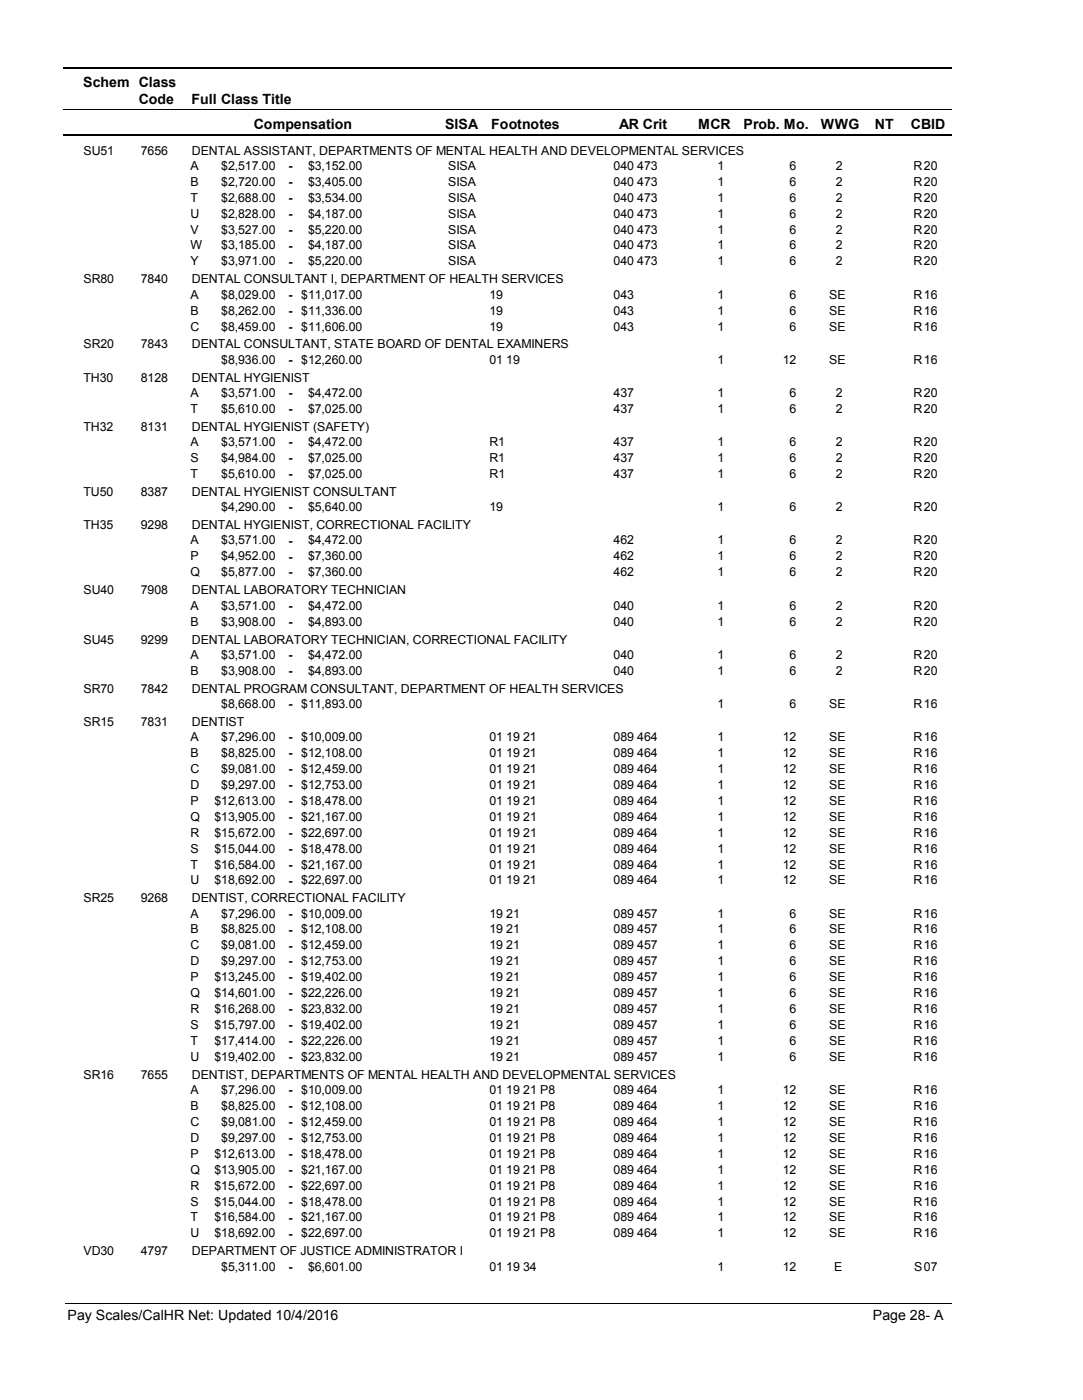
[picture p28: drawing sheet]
<svg xmlns="http://www.w3.org/2000/svg" width="216mm" height="279mm" viewBox="0 0 216 279" stroke-linecap="round" stroke-linejoin="round" font-family="sans-serif">
<defs><g id="words">
<g font-size="2.8">
<text x="16.6" y="17.3">Schem Class</text>
<text x="27.7" y="20.7">Code</text>
<text x="38.2" y="20.7">Full Class Title</text>
<text x="50.6" y="25.7">Compensation</text>
<text x="88.7" y="25.7">SISA</text>
<text x="98" y="25.7">Footnotes</text>
<text x="123.5" y="25.7">AR Crit</text>
<text x="139.2" y="25.7">MCR</text>
<text x="148.3" y="25.7">Prob. Mo.</text>
<text x="163.7" y="25.7">WWG</text>
<text x="174.5" y="25.7">NT</text>
<text x="181.6" y="25.7">CBID</text>
<text x="13.5" y="263.5">Pay Scales/CalHR Net: Updated 10/4/2016</text>
<text x="174.1" y="263.5">Page 28- A</text>
</g>
<g font-size="2.5">
<text x="16.6" y="30.8">SU51</text>
<text x="28.1" y="30.8">7656</text>
<text x="38" y="33.9">A</text>
<text x="38.2" y="30.8">DENTAL ASSISTANT, DEPARTMENTS OF MENTAL HEALTH AND DEVELOPMENTAL SERVICES</text>
<text x="44.1" y="33.9">$2,517.00</text>
<text x="57.5" y="33.9">-</text>
<text x="61.4" y="33.9">$3,152.00</text>
<text x="89.4" y="33.9">SISA</text>
<text x="122.4" y="33.9">040 473</text>
<text x="143.1" y="33.9">1</text>
<text x="157.5" y="33.9">6</text>
<text x="166.6" y="33.9">2</text>
<text x="182.2" y="33.9">R</text>
<text x="184.2" y="33.9">20</text>
<text x="38" y="37.1">B</text>
<text x="38" y="40.3">T</text>
<text x="44.1" y="37.1">$2,720.00</text>
<text x="44.1" y="40.3">$2,688.00</text>
<text x="57.5" y="37.1">-</text>
<text x="57.5" y="40.3">-</text>
<text x="61.4" y="37.1">$3,405.00</text>
<text x="61.4" y="40.3">$3,534.00</text>
<text x="89.4" y="37.1">SISA</text>
<text x="89.4" y="40.3">SISA</text>
<text x="122.4" y="37.1">040 473</text>
<text x="122.4" y="40.3">040 473</text>
<text x="143.1" y="37.1">1</text>
<text x="143.1" y="40.3">1</text>
<text x="157.5" y="37.1">6</text>
<text x="157.5" y="40.3">6</text>
<text x="166.6" y="37.1">2</text>
<text x="166.6" y="40.3">2</text>
<text x="182.2" y="37.1">R</text>
<text x="182.2" y="40.3">R</text>
<text x="184.2" y="37.1">20</text>
<text x="184.2" y="40.3">20</text>
<text x="38" y="43.4">U</text>
<text x="38" y="46.6">V</text>
<text x="44.1" y="43.4">$2,828.00</text>
<text x="44.1" y="46.6">$3,527.00</text>
<text x="57.5" y="43.5">-</text>
<text x="57.5" y="46.7">-</text>
<text x="61.4" y="43.4">$4,187.00</text>
<text x="61.4" y="46.6">$5,220.00</text>
<text x="89.4" y="43.4">SISA</text>
<text x="89.4" y="46.6">SISA</text>
<text x="122.4" y="43.4">040 473</text>
<text x="122.4" y="46.6">040 473</text>
<text x="143.1" y="43.4">1</text>
<text x="143.1" y="46.6">1</text>
<text x="157.5" y="43.4">6</text>
<text x="157.5" y="46.6">6</text>
<text x="166.6" y="43.4">2</text>
<text x="166.6" y="46.6">2</text>
<text x="182.2" y="43.4">R</text>
<text x="182.2" y="46.6">R</text>
<text x="184.2" y="43.4">20</text>
<text x="184.2" y="46.6">20</text>
<text x="38" y="49.8">W</text>
<text x="38" y="53">Y</text>
<text x="44.1" y="49.8">$3,185.00</text>
<text x="44.1" y="53">$3,971.00</text>
<text x="57.5" y="49.8">-</text>
<text x="57.5" y="53">-</text>
<text x="61.4" y="49.8">$4,187.00</text>
<text x="61.4" y="53">$5,220.00</text>
<text x="89.4" y="49.8">SISA</text>
<text x="89.4" y="53">SISA</text>
<text x="122.4" y="49.8">040 473</text>
<text x="122.4" y="53">040 473</text>
<text x="143.1" y="49.8">1</text>
<text x="143.1" y="53">1</text>
<text x="157.5" y="49.8">6</text>
<text x="157.5" y="53">6</text>
<text x="166.6" y="49.8">2</text>
<text x="166.6" y="53">2</text>
<text x="182.2" y="49.8">R</text>
<text x="182.2" y="53">R</text>
<text x="184.2" y="49.8">20</text>
<text x="184.2" y="53">20</text>
<text x="16.6" y="56.6">SR80</text>
<text x="28.1" y="56.6">7840</text>
<text x="38" y="59.6">A</text>
<text x="38.2" y="56.6">DENTAL CONSULTANT I, DEPARTMENT OF HEALTH SERVICES</text>
<text x="44.1" y="59.6">$8,029.00</text>
<text x="57.5" y="59.7">-</text>
<text x="60.1" y="59.6">$11,017.00</text>
<text x="97.6" y="59.6">19</text>
<text x="122.4" y="59.6">043</text>
<text x="143.1" y="59.6">1</text>
<text x="157.5" y="59.6">6</text>
<text x="165.4" y="59.6">SE</text>
<text x="182.2" y="59.6">R</text>
<text x="184.2" y="59.6">16</text>
<text x="38" y="62.8">B</text>
<text x="38" y="66">C</text>
<text x="44.1" y="62.8">$8,262.00</text>
<text x="44.1" y="66">$8,459.00</text>
<text x="57.5" y="62.8">-</text>
<text x="60.1" y="62.8">$11,336.00</text>
<text x="60.1" y="66">$11,606.00</text>
<text x="97.6" y="62.8">19</text>
<text x="97.6" y="66">19</text>
<text x="122.4" y="62.8">043</text>
<text x="122.4" y="66">043</text>
<text x="143.1" y="62.8">1</text>
<text x="143.1" y="66">1</text>
<text x="157.5" y="62.8">6</text>
<text x="157.5" y="66">6</text>
<text x="165.4" y="62.8">SE</text>
<text x="165.4" y="66">SE</text>
<text x="182.2" y="62.8">R</text>
<text x="182.2" y="66">R</text>
<text x="184.2" y="62.8">16</text>
<text x="184.2" y="66">16</text>
<text x="16.6" y="69.6">SR20</text>
<text x="28.1" y="69.6">7843</text>
<text x="38.2" y="69.6">DENTAL CONSULTANT, STATE BOARD OF DENTAL EXAMINERS</text>
<text x="57.5" y="66">-</text>
<text x="16.6" y="76.2">TH30</text>
<text x="28.1" y="76.2">8128</text>
<text x="38.2" y="76.2">DENTAL HYGIENIST</text>
<text x="44.1" y="72.6">$8,936.00</text>
<text x="57.5" y="72.6">-</text>
<text x="60.1" y="72.6">$12,260.00</text>
<text x="97.6" y="72.6">01 19</text>
<text x="143.1" y="72.6">1</text>
<text x="156.1" y="72.6">12</text>
<text x="165.4" y="72.6">SE</text>
<text x="182.2" y="72.6">R</text>
<text x="184.2" y="72.6">16</text>
<text x="38" y="79.2">A</text>
<text x="38" y="82.4">T</text>
<text x="44.1" y="79.2">$3,571.00</text>
<text x="44.1" y="82.4">$5,610.00</text>
<text x="57.5" y="79.3">-</text>
<text x="57.5" y="82.4">-</text>
<text x="61.4" y="79.2">$4,472.00</text>
<text x="61.4" y="82.4">$7,025.00</text>
<text x="122.4" y="79.2">437</text>
<text x="122.4" y="82.4">437</text>
<text x="143.1" y="79.2">1</text>
<text x="143.1" y="82.4">1</text>
<text x="157.5" y="79.2">6</text>
<text x="157.5" y="82.4">6</text>
<text x="166.6" y="79.2">2</text>
<text x="166.6" y="82.4">2</text>
<text x="182.2" y="79.2">R</text>
<text x="182.2" y="82.4">R</text>
<text x="184.2" y="79.2">20</text>
<text x="184.2" y="82.4">20</text>
<text x="16.6" y="86">TH32</text>
<text x="28.1" y="86">8131</text>
<text x="38" y="89.1">A</text>
<text x="38.2" y="86">DENTAL HYGIENIST (SAFETY)</text>
<text x="44.1" y="89.1">$3,571.00</text>
<text x="57.5" y="89.1">-</text>
<text x="61.4" y="89.1">$4,472.00</text>
<text x="97.6" y="89.1">R1</text>
<text x="122.4" y="89.1">437</text>
<text x="143.1" y="89.1">1</text>
<text x="157.5" y="89.1">6</text>
<text x="166.6" y="89.1">2</text>
<text x="182.2" y="89.1">R</text>
<text x="184.2" y="89.1">20</text>
<text x="38" y="92.2">S</text>
<text x="38" y="95.4">T</text>
<text x="44.1" y="92.2">$4,984.00</text>
<text x="44.1" y="95.4">$5,610.00</text>
<text x="57.5" y="92.3">-</text>
<text x="57.5" y="95.5">-</text>
<text x="61.4" y="92.2">$7,025.00</text>
<text x="61.4" y="95.4">$7,025.00</text>
<text x="97.6" y="92.2">R1</text>
<text x="97.6" y="95.4">R1</text>
<text x="122.4" y="92.2">437</text>
<text x="122.4" y="95.4">437</text>
<text x="143.1" y="92.2">1</text>
<text x="143.1" y="95.4">1</text>
<text x="157.5" y="92.2">6</text>
<text x="157.5" y="95.4">6</text>
<text x="166.6" y="92.2">2</text>
<text x="166.6" y="95.4">2</text>
<text x="182.2" y="92.2">R</text>
<text x="182.2" y="95.4">R</text>
<text x="184.2" y="92.2">20</text>
<text x="184.2" y="95.4">20</text>
<text x="16.6" y="99">TU50</text>
<text x="28.1" y="99">8387</text>
<text x="38.2" y="99">DENTAL HYGIENIST CONSULTANT</text>
<text x="16.6" y="105.6">TH35</text>
<text x="28.1" y="105.6">9298</text>
<text x="38.2" y="105.6">DENTAL HYGIENIST, CORRECTIONAL FACILITY</text>
<text x="44.1" y="102">$4,290.00</text>
<text x="57.5" y="102.1">-</text>
<text x="61.4" y="102">$5,640.00</text>
<text x="97.6" y="102">19</text>
<text x="143.1" y="102">1</text>
<text x="157.5" y="102">6</text>
<text x="166.6" y="102">2</text>
<text x="182.2" y="102">R</text>
<text x="184.2" y="102">20</text>
<text x="38" y="108.7">A</text>
<text x="38" y="111.8">P</text>
<text x="44.1" y="108.7">$3,571.00</text>
<text x="44.1" y="111.8">$4,952.00</text>
<text x="57.5" y="108.7">-</text>
<text x="57.5" y="111.9">-</text>
<text x="61.4" y="108.7">$4,472.00</text>
<text x="61.4" y="111.8">$7,360.00</text>
<text x="122.4" y="108.7">462</text>
<text x="122.4" y="111.8">462</text>
<text x="143.1" y="108.7">1</text>
<text x="143.1" y="111.8">1</text>
<text x="157.5" y="108.7">6</text>
<text x="157.5" y="111.8">6</text>
<text x="166.6" y="108.7">2</text>
<text x="166.6" y="111.8">2</text>
<text x="182.2" y="108.7">R</text>
<text x="182.2" y="111.8">R</text>
<text x="184.2" y="108.7">20</text>
<text x="184.2" y="111.8">20</text>
<text x="16.6" y="118.6">SU40</text>
<text x="28.1" y="118.6">7908</text>
<text x="38" y="115">Q</text>
<text x="38.2" y="118.6">DENTAL LABORATORY TECHNICIAN</text>
<text x="44.1" y="115">$5,877.00</text>
<text x="57.5" y="115.1">-</text>
<text x="61.4" y="115">$7,360.00</text>
<text x="122.4" y="115">462</text>
<text x="143.1" y="115">1</text>
<text x="157.5" y="115">6</text>
<text x="166.6" y="115">2</text>
<text x="182.2" y="115">R</text>
<text x="184.2" y="115">20</text>
<text x="38" y="121.7">A</text>
<text x="38" y="124.9">B</text>
<text x="44.1" y="121.7">$3,571.00</text>
<text x="44.1" y="124.9">$3,908.00</text>
<text x="57.5" y="121.7">-</text>
<text x="57.5" y="124.9">-</text>
<text x="61.4" y="121.7">$4,472.00</text>
<text x="61.4" y="124.9">$4,893.00</text>
<text x="122.4" y="121.7">040</text>
<text x="122.4" y="124.9">040</text>
<text x="143.1" y="121.7">1</text>
<text x="143.1" y="124.9">1</text>
<text x="157.5" y="121.7">6</text>
<text x="157.5" y="124.9">6</text>
<text x="166.6" y="121.7">2</text>
<text x="166.6" y="124.9">2</text>
<text x="182.2" y="121.7">R</text>
<text x="182.2" y="124.9">R</text>
<text x="184.2" y="121.7">20</text>
<text x="184.2" y="124.9">20</text>
<text x="16.6" y="128.4">SU45</text>
<text x="28.1" y="128.4">9299</text>
<text x="38" y="131.5">A</text>
<text x="38.2" y="128.4">DENTAL LABORATORY TECHNICIAN, CORRECTIONAL FACILITY</text>
<text x="44.1" y="131.5">$3,571.00</text>
<text x="57.5" y="131.5">-</text>
<text x="61.4" y="131.5">$4,472.00</text>
<text x="122.4" y="131.5">040</text>
<text x="143.1" y="131.5">1</text>
<text x="157.5" y="131.5">6</text>
<text x="166.6" y="131.5">2</text>
<text x="182.2" y="131.5">R</text>
<text x="184.2" y="131.5">20</text>
<text x="38" y="134.6">B</text>
<text x="44.1" y="134.6">$3,908.00</text>
<text x="57.5" y="134.7">-</text>
<text x="61.4" y="134.6">$4,893.00</text>
<text x="122.4" y="134.6">040</text>
<text x="143.1" y="134.6">1</text>
<text x="157.5" y="134.6">6</text>
<text x="166.6" y="134.6">2</text>
<text x="182.2" y="134.6">R</text>
<text x="184.2" y="134.6">20</text>
<text x="16.6" y="138.2">SR70</text>
<text x="28.1" y="138.2">7842</text>
<text x="38.2" y="138.2">DENTAL PROGRAM CONSULTANT, DEPARTMENT OF HEALTH SERVICES</text>
<text x="44.1" y="141.3">$8,668.00</text>
<text x="57.5" y="141.3">-</text>
<text x="60.1" y="141.3">$11,893.00</text>
<text x="143.1" y="141.3">1</text>
<text x="157.5" y="141.3">6</text>
<text x="165.4" y="141.3">SE</text>
<text x="182.2" y="141.3">R</text>
<text x="184.2" y="141.3">16</text>
<text x="16.6" y="144.9">SR15</text>
<text x="28.1" y="144.9">7831</text>
<text x="38" y="147.9">A</text>
<text x="38.2" y="144.9">DENTIST</text>
<text x="44.1" y="147.9">$7,296.00</text>
<text x="57.5" y="148">-</text>
<text x="60.1" y="147.9">$10,009.00</text>
<text x="97.6" y="147.9">01 19 21</text>
<text x="122.4" y="147.9">089 464</text>
<text x="143.1" y="147.9">1</text>
<text x="156.1" y="147.9">12</text>
<text x="165.4" y="147.9">SE</text>
<text x="182.2" y="147.9">R</text>
<text x="184.2" y="147.9">16</text>
<text x="38" y="151.1">B</text>
<text x="38" y="154.3">C</text>
<text x="44.1" y="151.1">$8,825.00</text>
<text x="44.1" y="154.3">$9,081.00</text>
<text x="57.5" y="151.1">-</text>
<text x="57.5" y="154.3">-</text>
<text x="60.1" y="151.1">$12,108.00</text>
<text x="60.1" y="154.3">$12,459.00</text>
<text x="97.6" y="151.1">01 19 21</text>
<text x="97.6" y="154.3">01 19 21</text>
<text x="122.4" y="151.1">089 464</text>
<text x="122.4" y="154.3">089 464</text>
<text x="143.1" y="151.1">1</text>
<text x="143.1" y="154.3">1</text>
<text x="156.1" y="151.1">12</text>
<text x="156.1" y="154.3">12</text>
<text x="165.4" y="151.1">SE</text>
<text x="165.4" y="154.3">SE</text>
<text x="182.2" y="151.1">R</text>
<text x="182.2" y="154.3">R</text>
<text x="184.2" y="151.1">16</text>
<text x="184.2" y="154.3">16</text>
<text x="38" y="157.5">D</text>
<text x="38" y="160.6">P</text>
<text x="42.8" y="160.6">$12,613.00</text>
<text x="44.1" y="157.5">$9,297.00</text>
<text x="57.5" y="157.5">-</text>
<text x="57.5" y="160.7">-</text>
<text x="60.1" y="157.5">$12,753.00</text>
<text x="60.1" y="160.6">$18,478.00</text>
<text x="97.6" y="157.5">01 19 21</text>
<text x="97.6" y="160.6">01 19 21</text>
<text x="122.4" y="157.5">089 464</text>
<text x="122.4" y="160.6">089 464</text>
<text x="143.1" y="157.5">1</text>
<text x="143.1" y="160.6">1</text>
<text x="156.1" y="157.5">12</text>
<text x="156.1" y="160.6">12</text>
<text x="165.4" y="157.5">SE</text>
<text x="165.4" y="160.6">SE</text>
<text x="182.2" y="157.5">R</text>
<text x="182.2" y="160.6">R</text>
<text x="184.2" y="157.5">16</text>
<text x="184.2" y="160.6">16</text>
<text x="38" y="163.8">Q</text>
<text x="38" y="167">R</text>
<text x="42.8" y="163.8">$13,905.00</text>
<text x="42.8" y="167">$15,672.00</text>
<text x="57.5" y="163.9">-</text>
<text x="57.5" y="167">-</text>
<text x="60.1" y="163.8">$21,167.00</text>
<text x="60.1" y="167">$22,697.00</text>
<text x="97.6" y="163.8">01 19 21</text>
<text x="97.6" y="167">01 19 21</text>
<text x="122.4" y="163.8">089 464</text>
<text x="122.4" y="167">089 464</text>
<text x="143.1" y="163.8">1</text>
<text x="143.1" y="167">1</text>
<text x="156.1" y="163.8">12</text>
<text x="156.1" y="167">12</text>
<text x="165.4" y="163.8">SE</text>
<text x="165.4" y="167">SE</text>
<text x="182.2" y="163.8">R</text>
<text x="182.2" y="167">R</text>
<text x="184.2" y="163.8">16</text>
<text x="184.2" y="167">16</text>
<text x="38" y="170.2">S</text>
<text x="38" y="173.3">T</text>
<text x="42.8" y="170.2">$15,044.00</text>
<text x="42.8" y="173.3">$16,584.00</text>
<text x="57.5" y="170.2">-</text>
<text x="57.5" y="173.4">-</text>
<text x="60.1" y="170.2">$18,478.00</text>
<text x="60.1" y="173.3">$21,167.00</text>
<text x="97.6" y="170.2">01 19 21</text>
<text x="97.6" y="173.3">01 19 21</text>
<text x="122.4" y="170.2">089 464</text>
<text x="122.4" y="173.3">089 464</text>
<text x="143.1" y="170.2">1</text>
<text x="143.1" y="173.3">1</text>
<text x="156.1" y="170.2">12</text>
<text x="156.1" y="173.3">12</text>
<text x="165.4" y="170.2">SE</text>
<text x="165.4" y="173.3">SE</text>
<text x="182.2" y="170.2">R</text>
<text x="182.2" y="173.3">R</text>
<text x="184.2" y="170.2">16</text>
<text x="184.2" y="173.3">16</text>
<text x="38" y="176.5">U</text>
<text x="42.8" y="176.5">$18,692.00</text>
<text x="57.5" y="176.6">-</text>
<text x="60.1" y="176.5">$22,697.00</text>
<text x="97.6" y="176.5">01 19 21</text>
<text x="122.4" y="176.5">089 464</text>
<text x="143.1" y="176.5">1</text>
<text x="156.1" y="176.5">12</text>
<text x="165.4" y="176.5">SE</text>
<text x="182.2" y="176.5">R</text>
<text x="184.2" y="176.5">16</text>
<text x="16.6" y="180.1">SR25</text>
<text x="28.1" y="180.1">9268</text>
<text x="38" y="183.1">A</text>
<text x="38.2" y="180.1">DENTIST, CORRECTIONAL FACILITY</text>
<text x="44.1" y="183.1">$7,296.00</text>
<text x="57.5" y="183.2">-</text>
<text x="60.1" y="183.1">$10,009.00</text>
<text x="97.6" y="183.1">19 21</text>
<text x="122.4" y="183.1">089 457</text>
<text x="143.1" y="183.1">1</text>
<text x="157.5" y="183.1">6</text>
<text x="165.4" y="183.1">SE</text>
<text x="182.2" y="183.1">R</text>
<text x="184.2" y="183.1">16</text>
<text x="38" y="186.3">B</text>
<text x="38" y="189.5">C</text>
<text x="44.1" y="186.3">$8,825.00</text>
<text x="44.1" y="189.5">$9,081.00</text>
<text x="57.5" y="186.3">-</text>
<text x="57.5" y="189.5">-</text>
<text x="60.1" y="186.3">$12,108.00</text>
<text x="60.1" y="189.5">$12,459.00</text>
<text x="97.6" y="186.3">19 21</text>
<text x="97.6" y="189.5">19 21</text>
<text x="122.4" y="186.3">089 457</text>
<text x="122.4" y="189.5">089 457</text>
<text x="143.1" y="186.3">1</text>
<text x="143.1" y="189.5">1</text>
<text x="157.5" y="186.3">6</text>
<text x="157.5" y="189.5">6</text>
<text x="165.4" y="186.3">SE</text>
<text x="165.4" y="189.5">SE</text>
<text x="182.2" y="186.3">R</text>
<text x="182.2" y="189.5">R</text>
<text x="184.2" y="186.3">16</text>
<text x="184.2" y="189.5">16</text>
<text x="38" y="192.7">D</text>
<text x="38" y="195.8">P</text>
<text x="42.8" y="195.8">$13,245.00</text>
<text x="44.1" y="192.7">$9,297.00</text>
<text x="57.5" y="192.7">-</text>
<text x="57.5" y="195.9">-</text>
<text x="60.1" y="192.7">$12,753.00</text>
<text x="60.1" y="195.8">$19,402.00</text>
<text x="97.6" y="192.7">19 21</text>
<text x="97.6" y="195.8">19 21</text>
<text x="122.4" y="192.7">089 457</text>
<text x="122.4" y="195.8">089 457</text>
<text x="143.1" y="192.7">1</text>
<text x="143.1" y="195.8">1</text>
<text x="157.5" y="192.7">6</text>
<text x="157.5" y="195.8">6</text>
<text x="165.4" y="192.7">SE</text>
<text x="165.4" y="195.8">SE</text>
<text x="182.2" y="192.7">R</text>
<text x="182.2" y="195.8">R</text>
<text x="184.2" y="192.7">16</text>
<text x="184.2" y="195.8">16</text>
<text x="38" y="199">Q</text>
<text x="38" y="202.2">R</text>
<text x="42.8" y="199">$14,601.00</text>
<text x="42.8" y="202.2">$16,268.00</text>
<text x="57.5" y="199.1">-</text>
<text x="57.5" y="202.2">-</text>
<text x="60.1" y="199">$22,226.00</text>
<text x="60.1" y="202.2">$23,832.00</text>
<text x="97.6" y="199">19 21</text>
<text x="97.6" y="202.2">19 21</text>
<text x="122.4" y="199">089 457</text>
<text x="122.4" y="202.2">089 457</text>
<text x="143.1" y="199">1</text>
<text x="143.1" y="202.2">1</text>
<text x="157.5" y="199">6</text>
<text x="157.5" y="202.2">6</text>
<text x="165.4" y="199">SE</text>
<text x="165.4" y="202.2">SE</text>
<text x="182.2" y="199">R</text>
<text x="182.2" y="202.2">R</text>
<text x="184.2" y="199">16</text>
<text x="184.2" y="202.2">16</text>
<text x="38" y="205.4">S</text>
<text x="38" y="208.5">T</text>
<text x="42.8" y="205.4">$15,797.00</text>
<text x="42.8" y="208.5">$17,414.00</text>
<text x="57.5" y="205.4">-</text>
<text x="57.5" y="208.6">-</text>
<text x="60.1" y="205.4">$19,402.00</text>
<text x="60.1" y="208.5">$22,226.00</text>
<text x="97.6" y="205.4">19 21</text>
<text x="97.6" y="208.5">19 21</text>
<text x="122.4" y="205.4">089 457</text>
<text x="122.4" y="208.5">089 457</text>
<text x="143.1" y="205.4">1</text>
<text x="143.1" y="208.5">1</text>
<text x="157.5" y="205.4">6</text>
<text x="157.5" y="208.5">6</text>
<text x="165.4" y="205.4">SE</text>
<text x="165.4" y="208.5">SE</text>
<text x="182.2" y="205.4">R</text>
<text x="182.2" y="208.5">R</text>
<text x="184.2" y="205.4">16</text>
<text x="184.2" y="208.5">16</text>
<text x="16.6" y="215.3">SR16</text>
<text x="28.1" y="215.3">7655</text>
<text x="38" y="211.7">U</text>
<text x="38.2" y="215.3">DENTIST, DEPARTMENTS OF MENTAL HEALTH AND DEVELOPMENTAL SERVICES</text>
<text x="42.8" y="211.7">$19,402.00</text>
<text x="57.5" y="211.8">-</text>
<text x="60.1" y="211.7">$23,832.00</text>
<text x="97.6" y="211.7">19 21</text>
<text x="122.4" y="211.7">089 457</text>
<text x="143.1" y="211.7">1</text>
<text x="157.5" y="211.7">6</text>
<text x="165.4" y="211.7">SE</text>
<text x="182.2" y="211.7">R</text>
<text x="184.2" y="211.7">16</text>
<text x="38" y="218.4">A</text>
<text x="38" y="221.5">B</text>
<text x="44.1" y="218.4">$7,296.00</text>
<text x="44.1" y="221.5">$8,825.00</text>
<text x="57.5" y="218.4">-</text>
<text x="57.5" y="221.6">-</text>
<text x="60.1" y="218.4">$10,009.00</text>
<text x="60.1" y="221.5">$12,108.00</text>
<text x="97.6" y="218.4">01 19 21 P8</text>
<text x="97.6" y="221.5">01 19 21 P8</text>
<text x="122.4" y="218.4">089 464</text>
<text x="122.4" y="221.5">089 464</text>
<text x="143.1" y="218.4">1</text>
<text x="143.1" y="221.5">1</text>
<text x="156.1" y="218.4">12</text>
<text x="156.1" y="221.5">12</text>
<text x="165.4" y="218.4">SE</text>
<text x="165.4" y="221.5">SE</text>
<text x="182.2" y="218.4">R</text>
<text x="182.2" y="221.5">R</text>
<text x="184.2" y="218.4">16</text>
<text x="184.2" y="221.5">16</text>
<text x="38" y="224.7">C</text>
<text x="38" y="227.9">D</text>
<text x="44.1" y="224.7">$9,081.00</text>
<text x="44.1" y="227.9">$9,297.00</text>
<text x="57.5" y="224.8">-</text>
<text x="57.5" y="227.9">-</text>
<text x="60.1" y="224.7">$12,459.00</text>
<text x="60.1" y="227.9">$12,753.00</text>
<text x="97.6" y="224.7">01 19 21 P8</text>
<text x="97.6" y="227.9">01 19 21 P8</text>
<text x="122.4" y="224.7">089 464</text>
<text x="122.4" y="227.9">089 464</text>
<text x="143.1" y="224.7">1</text>
<text x="143.1" y="227.9">1</text>
<text x="156.1" y="224.7">12</text>
<text x="156.1" y="227.9">12</text>
<text x="165.4" y="224.7">SE</text>
<text x="165.4" y="227.9">SE</text>
<text x="182.2" y="224.7">R</text>
<text x="182.2" y="227.9">R</text>
<text x="184.2" y="224.7">16</text>
<text x="184.2" y="227.9">16</text>
<text x="38" y="231.1">P</text>
<text x="42.8" y="231.1">$12,613.00</text>
<text x="57.5" y="231.1">-</text>
<text x="60.1" y="231.1">$18,478.00</text>
<text x="97.6" y="231.1">01 19 21 P8</text>
<text x="122.4" y="231.1">089 464</text>
<text x="143.1" y="231.1">1</text>
<text x="156.1" y="231.1">12</text>
<text x="165.4" y="231.1">SE</text>
<text x="182.2" y="231.1">R</text>
<text x="184.2" y="231.1">16</text>
<text x="38" y="234.3">Q</text>
<text x="38" y="237.4">R</text>
<text x="42.8" y="234.3">$13,905.00</text>
<text x="42.8" y="237.4">$15,672.00</text>
<text x="57.5" y="234.3">-</text>
<text x="57.5" y="237.5">-</text>
<text x="60.1" y="234.3">$21,167.00</text>
<text x="60.1" y="237.4">$22,697.00</text>
<text x="97.6" y="234.3">01 19 21 P8</text>
<text x="97.6" y="237.4">01 19 21 P8</text>
<text x="122.4" y="234.3">089 464</text>
<text x="122.4" y="237.4">089 464</text>
<text x="143.1" y="234.3">1</text>
<text x="143.1" y="237.4">1</text>
<text x="156.1" y="234.3">12</text>
<text x="156.1" y="237.4">12</text>
<text x="165.4" y="234.3">SE</text>
<text x="165.4" y="237.4">SE</text>
<text x="182.2" y="234.3">R</text>
<text x="182.2" y="237.4">R</text>
<text x="184.2" y="234.3">16</text>
<text x="184.2" y="237.4">16</text>
<text x="38" y="240.6">S</text>
<text x="38" y="243.8">T</text>
<text x="42.8" y="240.6">$15,044.00</text>
<text x="42.8" y="243.8">$16,584.00</text>
<text x="57.5" y="240.6">-</text>
<text x="57.5" y="243.8">-</text>
<text x="60.1" y="240.6">$18,478.00</text>
<text x="60.1" y="243.8">$21,167.00</text>
<text x="97.6" y="240.6">01 19 21 P8</text>
<text x="97.6" y="243.8">01 19 21 P8</text>
<text x="122.4" y="240.6">089 464</text>
<text x="122.4" y="243.8">089 464</text>
<text x="143.1" y="240.6">1</text>
<text x="143.1" y="243.8">1</text>
<text x="156.1" y="240.6">12</text>
<text x="156.1" y="243.8">12</text>
<text x="165.4" y="240.6">SE</text>
<text x="165.4" y="243.8">SE</text>
<text x="182.2" y="240.6">R</text>
<text x="182.2" y="243.8">R</text>
<text x="184.2" y="240.6">16</text>
<text x="184.2" y="243.8">16</text>
<text x="16.6" y="250.5">VD30</text>
<text x="28.1" y="250.5">4797</text>
<text x="38" y="247">U</text>
<text x="38.2" y="250.5">DEPARTMENT OF JUSTICE ADMINISTRATOR I</text>
<text x="42.8" y="247">$18,692.00</text>
<text x="57.5" y="247">-</text>
<text x="60.1" y="247">$22,697.00</text>
<text x="97.6" y="247">01 19 21 P8</text>
<text x="122.4" y="247">089 464</text>
<text x="143.1" y="247">1</text>
<text x="156.1" y="247">12</text>
<text x="165.4" y="247">SE</text>
<text x="182.2" y="247">R</text>
<text x="184.2" y="247">16</text>
<text x="44.1" y="253.6">$5,311.00</text>
<text x="57.5" y="253.7">-</text>
<text x="61.4" y="253.6">$6,601.00</text>
<text x="97.6" y="253.6">01 19 34</text>
<text x="143.1" y="253.6">1</text>
<text x="156.1" y="253.6">12</text>
<text x="166.3" y="253.6">E</text>
<text x="182.3" y="253.6">S</text>
<text x="184.2" y="253.6">07</text>
</g>
</g></defs>
<path d="M12.7 13.5h177.1" fill="none" stroke="#000" stroke-width=".36"/>
<path d="M12.7 21.9h177.1" fill="none" stroke="#000" stroke-width=".2"/>
<path d="M12.7 27h177.1" fill="none" stroke="#000" stroke-width=".35"/>
<g fill="#fff">
<path d="M40.4 31.3h16.2v3h-16.2z" fill-rule="evenodd"/>
<path d="M183.9 31.3h4.1v3h-4.1z" fill-rule="evenodd"/>
<path d="M40.4 34.5h16.2v3h-16.2z" fill-rule="evenodd"/>
<path d="M183.9 34.5h4.1v3h-4.1z" fill-rule="evenodd"/>
<path d="M40.4 37.7h16.2v2.9h-16.2z" fill-rule="evenodd"/>
<path d="M183.9 37.7h4.1v2.9h-4.1z" fill-rule="evenodd"/>
<path d="M40.4 40.8h16.2v3h-16.2z" fill-rule="evenodd"/>
<path d="M183.9 40.8h4.1v3h-4.1z" fill-rule="evenodd"/>
<path d="M40.4 44h16.2v3h-16.2z" fill-rule="evenodd"/>
<path d="M183.9 44h4.1v3h-4.1z" fill-rule="evenodd"/>
<path d="M40.4 47.2h16.2v3h-16.2z" fill-rule="evenodd"/>
<path d="M183.9 47.2h4.1v3h-4.1z" fill-rule="evenodd"/>
<path d="M40.4 50.4h16.2v2.9h-16.2z" fill-rule="evenodd"/>
<path d="M183.9 50.4h4.1v2.9h-4.1z" fill-rule="evenodd"/>
<path d="M40.4 57h16.2v3h-16.2z" fill-rule="evenodd"/>
<path d="M183.9 57h4.1v3h-4.1z" fill-rule="evenodd"/>
<path d="M40.4 60.2h16.2v3h-16.2z" fill-rule="evenodd"/>
<path d="M183.9 60.2h4.1v3h-4.1z" fill-rule="evenodd"/>
<path d="M40.4 63.4h16.2v2.9h-16.2z" fill-rule="evenodd"/>
<path d="M183.9 63.4h4.1v2.9h-4.1z" fill-rule="evenodd"/>
<path d="M40.4 70h16.2v2.9h-16.2z" fill-rule="evenodd"/>
<path d="M183.9 70h4.1v2.9h-4.1z" fill-rule="evenodd"/>
<path d="M40.4 76.6h16.2v3h-16.2z" fill-rule="evenodd"/>
<path d="M183.9 76.6h4.1v3h-4.1z" fill-rule="evenodd"/>
<path d="M40.4 79.8h16.2v3h-16.2z" fill-rule="evenodd"/>
<path d="M183.9 79.8h4.1v3h-4.1z" fill-rule="evenodd"/>
<path d="M40.4 86.4h16.2v3h-16.2z" fill-rule="evenodd"/>
<path d="M183.9 86.4h4.1v3h-4.1z" fill-rule="evenodd"/>
<path d="M40.4 89.6h16.2v3h-16.2z" fill-rule="evenodd"/>
<path d="M183.9 89.6h4.1v3h-4.1z" fill-rule="evenodd"/>
<path d="M40.4 92.8h16.2v3h-16.2z" fill-rule="evenodd"/>
<path d="M183.9 92.8h4.1v3h-4.1z" fill-rule="evenodd"/>
<path d="M40.4 99.4h16.2v3h-16.2z" fill-rule="evenodd"/>
<path d="M183.9 99.4h4.1v3h-4.1z" fill-rule="evenodd"/>
<path d="M40.4 106.1h16.2v2.9h-16.2z" fill-rule="evenodd"/>
<path d="M183.9 106.1h4.1v2.9h-4.1z" fill-rule="evenodd"/>
<path d="M40.4 109.2h16.2v3h-16.2z" fill-rule="evenodd"/>
<path d="M183.9 109.2h4.1v3h-4.1z" fill-rule="evenodd"/>
<path d="M40.4 112.4h16.2v3h-16.2z" fill-rule="evenodd"/>
<path d="M183.9 112.4h4.1v3h-4.1z" fill-rule="evenodd"/>
<path d="M40.4 119.1h16.2v2.9h-16.2z" fill-rule="evenodd"/>
<path d="M183.9 119.1h4.1v2.9h-4.1z" fill-rule="evenodd"/>
<path d="M40.4 122.2h16.2v3h-16.2z" fill-rule="evenodd"/>
<path d="M183.9 122.2h4.1v3h-4.1z" fill-rule="evenodd"/>
<path d="M40.4 128.8h16.2v3h-16.2z" fill-rule="evenodd"/>
<path d="M183.9 128.8h4.1v3h-4.1z" fill-rule="evenodd"/>
<path d="M40.4 132h16.2v3h-16.2z" fill-rule="evenodd"/>
<path d="M183.9 132h4.1v3h-4.1z" fill-rule="evenodd"/>
<path d="M40.4 138.7h16.2v3h-16.2z" fill-rule="evenodd"/>
<path d="M183.9 138.7h4.1v3h-4.1z" fill-rule="evenodd"/>
<path d="M40.4 145.3h16.2v3h-16.2z" fill-rule="evenodd"/>
<path d="M183.9 145.3h4.1v3h-4.1z" fill-rule="evenodd"/>
<path d="M40.4 148.5h16.2v3h-16.2z" fill-rule="evenodd"/>
<path d="M183.9 148.5h4.1v3h-4.1z" fill-rule="evenodd"/>
<path d="M40.4 151.7h16.2v3h-16.2z" fill-rule="evenodd"/>
<path d="M183.9 151.7h4.1v3h-4.1z" fill-rule="evenodd"/>
<path d="M40.4 154.9h16.2v2.9h-16.2z" fill-rule="evenodd"/>
<path d="M183.9 154.9h4.1v2.9h-4.1z" fill-rule="evenodd"/>
<path d="M40.4 158h16.2v3h-16.2z" fill-rule="evenodd"/>
<path d="M183.9 158h4.1v3h-4.1z" fill-rule="evenodd"/>
<path d="M40.4 161.2h16.2v3h-16.2z" fill-rule="evenodd"/>
<path d="M183.9 161.2h4.1v3h-4.1z" fill-rule="evenodd"/>
<path d="M40.4 164.4h16.2v3h-16.2z" fill-rule="evenodd"/>
<path d="M183.9 164.4h4.1v3h-4.1z" fill-rule="evenodd"/>
<path d="M40.4 167.6h16.2v2.9h-16.2z" fill-rule="evenodd"/>
<path d="M183.9 167.6h4.1v2.9h-4.1z" fill-rule="evenodd"/>
<path d="M40.4 170.7h16.2v3h-16.2z" fill-rule="evenodd"/>
<path d="M183.9 170.7h4.1v3h-4.1z" fill-rule="evenodd"/>
<path d="M40.4 173.9h16.2v3h-16.2z" fill-rule="evenodd"/>
<path d="M183.9 173.9h4.1v3h-4.1z" fill-rule="evenodd"/>
<path d="M40.4 180.5h16.2v3h-16.2z" fill-rule="evenodd"/>
<path d="M183.9 180.5h4.1v3h-4.1z" fill-rule="evenodd"/>
<path d="M40.4 183.7h16.2v3h-16.2z" fill-rule="evenodd"/>
<path d="M183.9 183.7h4.1v3h-4.1z" fill-rule="evenodd"/>
<path d="M40.4 186.9h16.2v3h-16.2z" fill-rule="evenodd"/>
<path d="M183.9 186.9h4.1v3h-4.1z" fill-rule="evenodd"/>
<path d="M40.4 190.1h16.2v2.9h-16.2z" fill-rule="evenodd"/>
<path d="M183.9 190.1h4.1v2.9h-4.1z" fill-rule="evenodd"/>
<path d="M40.4 193.2h16.2v3h-16.2z" fill-rule="evenodd"/>
<path d="M183.9 193.2h4.1v3h-4.1z" fill-rule="evenodd"/>
<path d="M40.4 196.4h16.2v3h-16.2z" fill-rule="evenodd"/>
<path d="M183.9 196.4h4.1v3h-4.1z" fill-rule="evenodd"/>
<path d="M40.4 199.6h16.2v3h-16.2z" fill-rule="evenodd"/>
<path d="M183.9 199.6h4.1v3h-4.1z" fill-rule="evenodd"/>
<path d="M40.4 202.8h16.2v2.9h-16.2z" fill-rule="evenodd"/>
<path d="M183.9 202.8h4.1v2.9h-4.1z" fill-rule="evenodd"/>
<path d="M40.4 205.9h16.2v3h-16.2z" fill-rule="evenodd"/>
<path d="M183.9 205.9h4.1v3h-4.1z" fill-rule="evenodd"/>
<path d="M40.4 209.1h16.2v3h-16.2z" fill-rule="evenodd"/>
<path d="M183.9 209.1h4.1v3h-4.1z" fill-rule="evenodd"/>
<path d="M40.4 215.8h16.2v2.9h-16.2z" fill-rule="evenodd"/>
<path d="M183.9 215.8h4.1v2.9h-4.1z" fill-rule="evenodd"/>
<path d="M40.4 218.9h16.2v3h-16.2z" fill-rule="evenodd"/>
<path d="M183.9 218.9h4.1v3h-4.1z" fill-rule="evenodd"/>
<path d="M40.4 222.1h16.2v3h-16.2z" fill-rule="evenodd"/>
<path d="M183.9 222.1h4.1v3h-4.1z" fill-rule="evenodd"/>
<path d="M40.4 225.3h16.2v3h-16.2z" fill-rule="evenodd"/>
<path d="M183.9 225.3h4.1v3h-4.1z" fill-rule="evenodd"/>
<path d="M40.4 228.5h16.2v3h-16.2z" fill-rule="evenodd"/>
<path d="M183.9 228.5h4.1v3h-4.1z" fill-rule="evenodd"/>
<path d="M40.4 231.6h16.2v3h-16.2z" fill-rule="evenodd"/>
<path d="M183.9 231.6h4.1v3h-4.1z" fill-rule="evenodd"/>
<path d="M40.4 234.8h16.2v3h-16.2z" fill-rule="evenodd"/>
<path d="M183.9 234.8h4.1v3h-4.1z" fill-rule="evenodd"/>
<path d="M40.4 238h16.2v3h-16.2z" fill-rule="evenodd"/>
<path d="M183.9 238h4.1v3h-4.1z" fill-rule="evenodd"/>
<path d="M40.4 241.2h16.2v3h-16.2z" fill-rule="evenodd"/>
<path d="M183.9 241.2h4.1v3h-4.1z" fill-rule="evenodd"/>
<path d="M40.4 244.4h16.2v2.9h-16.2z" fill-rule="evenodd"/>
<path d="M183.9 244.4h4.1v2.9h-4.1z" fill-rule="evenodd"/>
<path d="M40.4 251h16.2v3h-16.2z" fill-rule="evenodd"/>
<path d="M183.9 251h4.1v3h-4.1z" fill-rule="evenodd"/>
</g>
<path d="M13.1 260.1h176.7" fill="none" stroke="#000" stroke-width=".2"/>
<use href="#words"/>
</svg>
